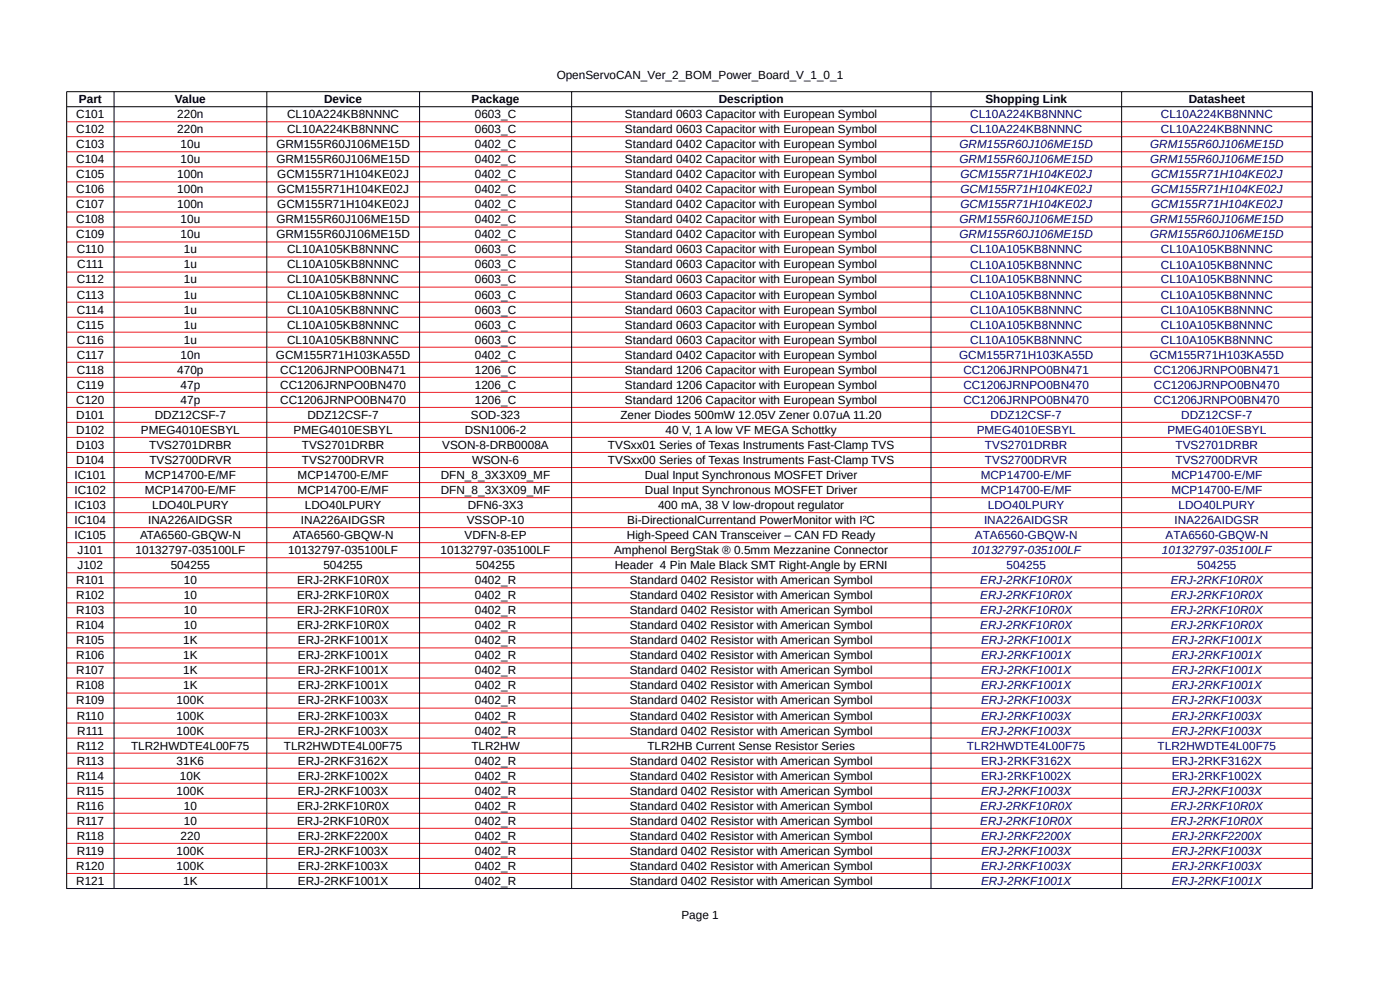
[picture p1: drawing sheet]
<svg xmlns="http://www.w3.org/2000/svg" width="420mm" height="297mm" viewBox="0 0 420 297" stroke-linecap="round" stroke-linejoin="round" font-family="sans-serif">
<defs><g id="words">
<g font-size="3.5">
<text x="167" y="23.8">OpenServoCAN_Ver_2_BOM_Power_Board_V_1_0_1</text>
<text x="22.9" y="35.4">C101</text>
<text x="23.7" y="30.9">Part</text>
<text x="52.5" y="30.9">Value</text>
<text x="53.2" y="35.4">220n</text>
<text x="86.1" y="35.4">CL10A224KB8NNNC</text>
<text x="97.2" y="30.9">Device</text>
<text x="141.5" y="30.9">Package</text>
<text x="142.5" y="35.4">0603_C</text>
<text x="187.5" y="35.4">Standard 0603 Capacitor with European Symbol</text>
<text x="215.7" y="30.9">Description</text>
<text x="295.6" y="30.9">Shopping Link</text>
<text x="356.6" y="30.9">Datasheet</text>
<text x="22.9" y="40">C102</text>
<text x="53.2" y="40">220n</text>
<text x="86.1" y="40">CL10A224KB8NNNC</text>
<text x="142.5" y="40">0603_C</text>
<text x="187.5" y="40">Standard 0603 Capacitor with European Symbol</text>
<text x="22.9" y="44.5">C103</text>
<text x="54.2" y="44.5">10u</text>
<text x="82.9" y="44.5">GRM155R60J106ME15D</text>
<text x="142.5" y="44.5">0402_C</text>
<text x="187.5" y="44.5">Standard 0402 Capacitor with European Symbol</text>
<text x="22.9" y="49">C104</text>
<text x="22.9" y="53.5">C105</text>
<text x="53.2" y="53.5">100n</text>
<text x="54.2" y="49">10u</text>
<text x="82.9" y="49">GRM155R60J106ME15D</text>
<text x="83.2" y="53.5">GCM155R71H104KE02J</text>
<text x="142.5" y="49">0402_C</text>
<text x="142.5" y="53.5">0402_C</text>
<text x="187.5" y="49">Standard 0402 Capacitor with European Symbol</text>
<text x="187.5" y="53.5">Standard 0402 Capacitor with European Symbol</text>
<text x="22.9" y="58">C106</text>
<text x="53.2" y="58">100n</text>
<text x="83.2" y="58">GCM155R71H104KE02J</text>
<text x="142.5" y="58">0402_C</text>
<text x="187.5" y="58">Standard 0402 Capacitor with European Symbol</text>
<text x="22.9" y="62.5">C107</text>
<text x="53.2" y="62.5">100n</text>
<text x="83.2" y="62.5">GCM155R71H104KE02J</text>
<text x="142.5" y="62.5">0402_C</text>
<text x="187.5" y="62.5">Standard 0402 Capacitor with European Symbol</text>
<text x="22.9" y="67">C108</text>
<text x="22.9" y="71.5">C109</text>
<text x="54.2" y="67">10u</text>
<text x="54.2" y="71.5">10u</text>
<text x="82.9" y="67">GRM155R60J106ME15D</text>
<text x="82.9" y="71.5">GRM155R60J106ME15D</text>
<text x="142.5" y="67">0402_C</text>
<text x="142.5" y="71.5">0402_C</text>
<text x="187.5" y="67">Standard 0402 Capacitor with European Symbol</text>
<text x="187.5" y="71.5">Standard 0402 Capacitor with European Symbol</text>
<text x="23" y="76">C110</text>
<text x="55.2" y="76">1u</text>
<text x="86.1" y="76">CL10A105KB8NNNC</text>
<text x="142.5" y="76">0603_C</text>
<text x="187.5" y="76">Standard 0603 Capacitor with European Symbol</text>
<text x="23.2" y="80.5">C111</text>
<text x="55.2" y="80.5">1u</text>
<text x="86.1" y="80.5">CL10A105KB8NNNC</text>
<text x="142.5" y="80.5">0603_C</text>
<text x="187.5" y="80.5">Standard 0603 Capacitor with European Symbol</text>
<text x="23" y="85">C112</text>
<text x="23" y="89.6">C113</text>
<text x="55.2" y="85">1u</text>
<text x="55.2" y="89.6">1u</text>
<text x="86.1" y="85">CL10A105KB8NNNC</text>
<text x="86.1" y="89.6">CL10A105KB8NNNC</text>
<text x="142.5" y="85">0603_C</text>
<text x="142.5" y="89.6">0603_C</text>
<text x="187.5" y="85">Standard 0603 Capacitor with European Symbol</text>
<text x="187.5" y="89.6">Standard 0603 Capacitor with European Symbol</text>
<text x="23" y="94.1">C114</text>
<text x="55.2" y="94.1">1u</text>
<text x="86.1" y="94.1">CL10A105KB8NNNC</text>
<text x="142.5" y="94.1">0603_C</text>
<text x="187.5" y="94.1">Standard 0603 Capacitor with European Symbol</text>
<text x="23" y="98.6">C115</text>
<text x="55.2" y="98.6">1u</text>
<text x="86.1" y="98.6">CL10A105KB8NNNC</text>
<text x="142.5" y="98.6">0603_C</text>
<text x="187.5" y="98.6">Standard 0603 Capacitor with European Symbol</text>
<text x="23" y="103.1">C116</text>
<text x="23" y="107.6">C117</text>
<text x="54.2" y="107.6">10n</text>
<text x="55.2" y="103.1">1u</text>
<text x="82.8" y="107.6">GCM155R71H103KA55D</text>
<text x="86.1" y="103.1">CL10A105KB8NNNC</text>
<text x="142.5" y="103.1">0603_C</text>
<text x="142.5" y="107.6">0402_C</text>
<text x="187.5" y="103.1">Standard 0603 Capacitor with European Symbol</text>
<text x="187.5" y="107.6">Standard 0402 Capacitor with European Symbol</text>
<text x="23" y="112.1">C118</text>
<text x="53.2" y="112.1">470p</text>
<text x="84.1" y="112.1">CC1206JRNPO0BN471</text>
<text x="142.5" y="112.1">1206_C</text>
<text x="187.5" y="112.1">Standard 1206 Capacitor with European Symbol</text>
<text x="23" y="116.6">C119</text>
<text x="54.2" y="116.6">47p</text>
<text x="84.1" y="116.6">CC1206JRNPO0BN470</text>
<text x="142.5" y="116.6">1206_C</text>
<text x="187.5" y="116.6">Standard 1206 Capacitor with European Symbol</text>
<text x="22.9" y="121.1">C120</text>
<text x="22.9" y="125.6">D101</text>
<text x="46.4" y="125.6">DDZ12CSF-7</text>
<text x="54.2" y="121.1">47p</text>
<text x="84.1" y="121.1">CC1206JRNPO0BN470</text>
<text x="92.3" y="125.6">DDZ12CSF-7</text>
<text x="141.3" y="125.6">SOD-323</text>
<text x="142.5" y="121.1">1206_C</text>
<text x="186.1" y="125.6">Zener Diodes 500mW 12.05V Zener 0.07uA 11.20</text>
<text x="187.5" y="121.1">Standard 1206 Capacitor with European Symbol</text>
<text x="22.9" y="130.2">D102</text>
<text x="42.3" y="130.2">PMEG4010ESBYL</text>
<text x="88.1" y="130.2">PMEG4010ESBYL</text>
<text x="139.4" y="130.2">DSN1006-2</text>
<text x="199.7" y="130.2">40 V, 1 A low VF MEGA Schottky</text>
<text x="22.9" y="134.7">D103</text>
<text x="44.8" y="134.7">TVS2701DRBR</text>
<text x="90.6" y="134.7">TVS2701DRBR</text>
<text x="132.6" y="134.7">VSON-8-DRB0008A</text>
<text x="182.4" y="134.7">TVSxx01 Series of Texas Instruments Fast-Clamp TVS</text>
<text x="22.4" y="143.7">IC101</text>
<text x="22.9" y="139.2">D104</text>
<text x="43.5" y="143.7">MCP14700-E/MF</text>
<text x="44.8" y="139.2">TVS2700DRVR</text>
<text x="89.3" y="143.7">MCP14700-E/MF</text>
<text x="90.6" y="139.2">TVS2700DRVR</text>
<text x="132.3" y="143.7">DFN_8_3X3X09_MF</text>
<text x="141.6" y="139.2">WSON-6</text>
<text x="182.4" y="139.2">TVSxx00 Series of Texas Instruments Fast-Clamp TVS</text>
<text x="193.5" y="143.7">Dual Input Synchronous MOSFET Driver</text>
<text x="22.4" y="148.2">IC102</text>
<text x="43.5" y="148.2">MCP14700-E/MF</text>
<text x="89.3" y="148.2">MCP14700-E/MF</text>
<text x="132.3" y="148.2">DFN_8_3X3X09_MF</text>
<text x="193.5" y="148.2">Dual Input Synchronous MOSFET Driver</text>
<text x="22.4" y="152.7">IC103</text>
<text x="45.7" y="152.7">LDO40LPURY</text>
<text x="91.5" y="152.7">LDO40LPURY</text>
<text x="140.3" y="152.7">DFN6-3X3</text>
<text x="197.4" y="152.7">400 mA, 38 V low-dropout regulator</text>
<text x="22.4" y="157.2">IC104</text>
<text x="22.4" y="161.7">IC105</text>
<text x="42" y="161.7">ATA6560-GBQW-N</text>
<text x="44.4" y="157.2">INA226AIDGSR</text>
<text x="87.8" y="161.7">ATA6560-GBQW-N</text>
<text x="90.3" y="157.2">INA226AIDGSR</text>
<text x="139.3" y="161.7">VDFN-8-EP</text>
<text x="140" y="157.2">VSSOP-10</text>
<text x="188.1" y="161.7">High-Speed CAN Transceiver – CAN FD Ready</text>
<text x="188.2" y="157.2">Bi-DirectionalCurrentand PowerMonitor with I²C</text>
<text x="23.2" y="166.2">J101</text>
<text x="40.7" y="166.2">10132797-035100LF</text>
<text x="86.5" y="166.2">10132797-035100LF</text>
<text x="132.2" y="166.2">10132797-035100LF</text>
<text x="184.2" y="166.2">Amphenol BergStak ® 0.5mm Mezzanine Connector</text>
<text x="23.2" y="170.7">J102</text>
<text x="51.2" y="170.7">504255</text>
<text x="97" y="170.7">504255</text>
<text x="142.7" y="170.7">504255</text>
<text x="184.4" y="170.7">Header 4 Pin Male Black SMT Right-Angle by ERNI</text>
<text x="22.9" y="175.2">R101</text>
<text x="22.9" y="179.8">R102</text>
<text x="55.2" y="175.2">10</text>
<text x="55.2" y="179.8">10</text>
<text x="89.1" y="175.2">ERJ-2RKF10R0X</text>
<text x="89.1" y="179.8">ERJ-2RKF10R0X</text>
<text x="142.5" y="175.2">0402_R</text>
<text x="142.5" y="179.8">0402_R</text>
<text x="188.9" y="175.2">Standard 0402 Resistor with American Symbol</text>
<text x="188.9" y="179.8">Standard 0402 Resistor with American Symbol</text>
<text x="22.9" y="184.3">R103</text>
<text x="55.2" y="184.3">10</text>
<text x="89.1" y="184.3">ERJ-2RKF10R0X</text>
<text x="142.5" y="184.3">0402_R</text>
<text x="188.9" y="184.3">Standard 0402 Resistor with American Symbol</text>
<text x="22.9" y="188.8">R104</text>
<text x="55.2" y="188.8">10</text>
<text x="89.1" y="188.8">ERJ-2RKF10R0X</text>
<text x="142.5" y="188.8">0402_R</text>
<text x="188.9" y="188.8">Standard 0402 Resistor with American Symbol</text>
<text x="22.9" y="193.3">R105</text>
<text x="22.9" y="197.8">R106</text>
<text x="55" y="193.3">1K</text>
<text x="55" y="197.8">1K</text>
<text x="89.4" y="193.3">ERJ-2RKF1001X</text>
<text x="89.4" y="197.8">ERJ-2RKF1001X</text>
<text x="142.5" y="193.3">0402_R</text>
<text x="142.5" y="197.8">0402_R</text>
<text x="188.9" y="193.3">Standard 0402 Resistor with American Symbol</text>
<text x="188.9" y="197.8">Standard 0402 Resistor with American Symbol</text>
<text x="22.9" y="202.3">R107</text>
<text x="55" y="202.3">1K</text>
<text x="89.4" y="202.3">ERJ-2RKF1001X</text>
<text x="142.5" y="202.3">0402_R</text>
<text x="188.9" y="202.3">Standard 0402 Resistor with American Symbol</text>
<text x="22.9" y="206.8">R108</text>
<text x="55" y="206.8">1K</text>
<text x="89.4" y="206.8">ERJ-2RKF1001X</text>
<text x="142.5" y="206.8">0402_R</text>
<text x="188.9" y="206.8">Standard 0402 Resistor with American Symbol</text>
<text x="22.9" y="211.3">R109</text>
<text x="23" y="215.9">R110</text>
<text x="53" y="211.3">100K</text>
<text x="53" y="215.9">100K</text>
<text x="89.4" y="211.3">ERJ-2RKF1003X</text>
<text x="89.4" y="215.9">ERJ-2RKF1003X</text>
<text x="142.5" y="211.3">0402_R</text>
<text x="142.5" y="215.9">0402_R</text>
<text x="188.9" y="211.3">Standard 0402 Resistor with American Symbol</text>
<text x="188.9" y="215.9">Standard 0402 Resistor with American Symbol</text>
<text x="23.2" y="220.4">R111</text>
<text x="53" y="220.4">100K</text>
<text x="89.4" y="220.4">ERJ-2RKF1003X</text>
<text x="142.5" y="220.4">0402_R</text>
<text x="188.9" y="220.4">Standard 0402 Resistor with American Symbol</text>
<text x="23" y="224.8">R112</text>
<text x="39.3" y="224.8">TLR2HWDTE4L00F75</text>
<text x="85.2" y="224.8">TLR2HWDTE4L00F75</text>
<text x="141.4" y="224.8">TLR2HW</text>
<text x="194.2" y="224.8">TLR2HB Current Sense Resistor Series</text>
<text x="23" y="229.4">R113</text>
<text x="23" y="233.9">R114</text>
<text x="53" y="229.4">31K6</text>
<text x="54" y="233.9">10K</text>
<text x="89.4" y="229.4">ERJ-2RKF3162X</text>
<text x="89.4" y="233.9">ERJ-2RKF1002X</text>
<text x="142.5" y="229.4">0402_R</text>
<text x="142.5" y="233.9">0402_R</text>
<text x="188.9" y="229.4">Standard 0402 Resistor with American Symbol</text>
<text x="188.9" y="233.9">Standard 0402 Resistor with American Symbol</text>
<text x="23" y="238.4">R115</text>
<text x="53" y="238.4">100K</text>
<text x="89.4" y="238.4">ERJ-2RKF1003X</text>
<text x="142.5" y="238.4">0402_R</text>
<text x="188.9" y="238.4">Standard 0402 Resistor with American Symbol</text>
<text x="23" y="242.9">R116</text>
<text x="55.2" y="242.9">10</text>
<text x="89.1" y="242.9">ERJ-2RKF10R0X</text>
<text x="142.5" y="242.9">0402_R</text>
<text x="188.9" y="242.9">Standard 0402 Resistor with American Symbol</text>
<text x="23" y="247.4">R117</text>
<text x="23" y="251.9">R118</text>
<text x="54.2" y="251.9">220</text>
<text x="55.2" y="247.4">10</text>
<text x="89.1" y="247.4">ERJ-2RKF10R0X</text>
<text x="89.4" y="251.9">ERJ-2RKF2200X</text>
<text x="142.5" y="247.4">0402_R</text>
<text x="142.5" y="251.9">0402_R</text>
<text x="188.9" y="247.4">Standard 0402 Resistor with American Symbol</text>
<text x="188.9" y="251.9">Standard 0402 Resistor with American Symbol</text>
<text x="23" y="256.4">R119</text>
<text x="53" y="256.4">100K</text>
<text x="89.4" y="256.4">ERJ-2RKF1003X</text>
<text x="142.5" y="256.4">0402_R</text>
<text x="188.9" y="256.4">Standard 0402 Resistor with American Symbol</text>
<text x="22.9" y="260.9">R120</text>
<text x="53" y="260.9">100K</text>
<text x="89.4" y="260.9">ERJ-2RKF1003X</text>
<text x="142.5" y="260.9">0402_R</text>
<text x="188.9" y="260.9">Standard 0402 Resistor with American Symbol</text>
<text x="22.9" y="265.5">R121</text>
<text x="55" y="265.5">1K</text>
<text x="89.4" y="265.5">ERJ-2RKF1001X</text>
<text x="142.5" y="265.5">0402_R</text>
<text x="188.9" y="265.5">Standard 0402 Resistor with American Symbol</text>
<text x="204.4" y="275.8">Page 1</text>
</g>
<g font-size="3.5" fill="#000080">
<text x="291.1" y="35.4">CL10A224KB8NNNC</text>
<text x="348.3" y="35.4">CL10A224KB8NNNC</text>
<text x="291.1" y="40">CL10A224KB8NNNC</text>
<text x="348.3" y="40">CL10A224KB8NNNC</text>
<text x="287.8" y="44.5">GRM155R60J106ME15D</text>
<text x="345" y="44.5">GRM155R60J106ME15D</text>
<text x="287.8" y="49">GRM155R60J106ME15D</text>
<text x="288.1" y="53.5">GCM155R71H104KE02J</text>
<text x="345" y="49">GRM155R60J106ME15D</text>
<text x="345.3" y="53.5">GCM155R71H104KE02J</text>
<text x="288.1" y="58">GCM155R71H104KE02J</text>
<text x="345.3" y="58">GCM155R71H104KE02J</text>
<text x="288.1" y="62.5">GCM155R71H104KE02J</text>
<text x="345.3" y="62.5">GCM155R71H104KE02J</text>
<text x="287.8" y="67">GRM155R60J106ME15D</text>
<text x="287.8" y="71.5">GRM155R60J106ME15D</text>
<text x="345" y="67">GRM155R60J106ME15D</text>
<text x="345" y="71.5">GRM155R60J106ME15D</text>
<text x="291.1" y="76">CL10A105KB8NNNC</text>
<text x="348.3" y="76">CL10A105KB8NNNC</text>
<text x="291.1" y="80.6">CL10A105KB8NNNC</text>
<text x="348.3" y="80.6">CL10A105KB8NNNC</text>
<text x="291.1" y="85">CL10A105KB8NNNC</text>
<text x="291.1" y="89.6">CL10A105KB8NNNC</text>
<text x="348.3" y="85">CL10A105KB8NNNC</text>
<text x="348.3" y="89.6">CL10A105KB8NNNC</text>
<text x="291.1" y="94.1">CL10A105KB8NNNC</text>
<text x="348.3" y="94.1">CL10A105KB8NNNC</text>
<text x="291.1" y="98.6">CL10A105KB8NNNC</text>
<text x="348.3" y="98.6">CL10A105KB8NNNC</text>
<text x="287.7" y="107.6">GCM155R71H103KA55D</text>
<text x="291.1" y="103.1">CL10A105KB8NNNC</text>
<text x="344.9" y="107.6">GCM155R71H103KA55D</text>
<text x="348.3" y="103.1">CL10A105KB8NNNC</text>
<text x="289" y="112.1">CC1206JRNPO0BN471</text>
<text x="346.2" y="112.1">CC1206JRNPO0BN471</text>
<text x="289" y="116.6">CC1206JRNPO0BN470</text>
<text x="346.2" y="116.6">CC1206JRNPO0BN470</text>
<text x="289" y="121.1">CC1206JRNPO0BN470</text>
<text x="297.2" y="125.6">DDZ12CSF-7</text>
<text x="346.2" y="121.1">CC1206JRNPO0BN470</text>
<text x="354.4" y="125.6">DDZ12CSF-7</text>
<text x="293" y="130.2">PMEG4010ESBYL</text>
<text x="350.2" y="130.2">PMEG4010ESBYL</text>
<text x="295.5" y="134.7">TVS2701DRBR</text>
<text x="352.7" y="134.7">TVS2701DRBR</text>
<text x="294.2" y="143.7">MCP14700-E/MF</text>
<text x="295.5" y="139.2">TVS2700DRVR</text>
<text x="351.4" y="143.7">MCP14700-E/MF</text>
<text x="352.7" y="139.2">TVS2700DRVR</text>
<text x="294.2" y="148.2">MCP14700-E/MF</text>
<text x="351.4" y="148.2">MCP14700-E/MF</text>
<text x="296.4" y="152.7">LDO40LPURY</text>
<text x="353.6" y="152.7">LDO40LPURY</text>
<text x="292.5" y="161.7">ATA6560-GBQW-N</text>
<text x="295.2" y="157.2">INA226AIDGSR</text>
<text x="349.6" y="161.7">ATA6560-GBQW-N</text>
<text x="352.4" y="157.2">INA226AIDGSR</text>
<text x="291.4" y="166.3">10132797-035100LF</text>
<text x="348.6" y="166.3">10132797-035100LF</text>
<text x="301.9" y="170.7">504255</text>
<text x="359.1" y="170.7">504255</text>
<text x="294" y="175.2">ERJ-2RKF10R0X</text>
<text x="294" y="179.8">ERJ-2RKF10R0X</text>
<text x="351.2" y="175.2">ERJ-2RKF10R0X</text>
<text x="351.2" y="179.8">ERJ-2RKF10R0X</text>
<text x="294" y="184.3">ERJ-2RKF10R0X</text>
<text x="351.2" y="184.3">ERJ-2RKF10R0X</text>
<text x="294" y="188.8">ERJ-2RKF10R0X</text>
<text x="351.2" y="188.8">ERJ-2RKF10R0X</text>
<text x="294.3" y="193.3">ERJ-2RKF1001X</text>
<text x="294.3" y="197.8">ERJ-2RKF1001X</text>
<text x="351.5" y="193.3">ERJ-2RKF1001X</text>
<text x="351.5" y="197.8">ERJ-2RKF1001X</text>
<text x="294.3" y="202.3">ERJ-2RKF1001X</text>
<text x="351.5" y="202.3">ERJ-2RKF1001X</text>
<text x="294.3" y="206.8">ERJ-2RKF1001X</text>
<text x="351.5" y="206.8">ERJ-2RKF1001X</text>
<text x="294.3" y="211.3">ERJ-2RKF1003X</text>
<text x="294.3" y="215.9">ERJ-2RKF1003X</text>
<text x="351.5" y="211.3">ERJ-2RKF1003X</text>
<text x="351.5" y="215.9">ERJ-2RKF1003X</text>
<text x="294.3" y="220.4">ERJ-2RKF1003X</text>
<text x="351.5" y="220.4">ERJ-2RKF1003X</text>
<text x="290.1" y="224.8">TLR2HWDTE4L00F75</text>
<text x="347.3" y="224.8">TLR2HWDTE4L00F75</text>
<text x="294.3" y="229.4">ERJ-2RKF3162X</text>
<text x="294.3" y="233.9">ERJ-2RKF1002X</text>
<text x="351.5" y="229.4">ERJ-2RKF3162X</text>
<text x="351.5" y="233.9">ERJ-2RKF1002X</text>
<text x="294.3" y="238.4">ERJ-2RKF1003X</text>
<text x="351.5" y="238.4">ERJ-2RKF1003X</text>
<text x="294" y="242.9">ERJ-2RKF10R0X</text>
<text x="351.2" y="242.9">ERJ-2RKF10R0X</text>
<text x="294" y="247.4">ERJ-2RKF10R0X</text>
<text x="294.3" y="251.9">ERJ-2RKF2200X</text>
<text x="351.2" y="247.4">ERJ-2RKF10R0X</text>
<text x="351.5" y="251.9">ERJ-2RKF2200X</text>
<text x="294.3" y="256.4">ERJ-2RKF1003X</text>
<text x="351.5" y="256.4">ERJ-2RKF1003X</text>
<text x="294.3" y="260.9">ERJ-2RKF1003X</text>
<text x="351.5" y="260.9">ERJ-2RKF1003X</text>
<text x="294.3" y="265.5">ERJ-2RKF1001X</text>
<text x="351.5" y="265.5">ERJ-2RKF1001X</text>
</g>
</g></defs>
<path d="M20 27.5h373.7v239h-373.7M20 32h373.7M20 27.5v239M34.2 27.5v239M80 27.5v239M125.9 27.5v239M171.5 27.5v239M279.3 27.5v239M336.5 27.5v239" fill="none" stroke="#000" stroke-width=".3"/>
<g fill="none" stroke="#ed1c24" stroke-width=".3">
<path d="M20 36.5h373.7M20 41h373.7M20 45.5h373.7M20 50h373.7M20 54.6h373.7M20 59.1h373.7M20 63.6h373.7M20 68.1h373.7M20 72.6h373.7M20 77.1h373.7M20 81.6h373.7M20 86.1h373.7"/>
<path d="M20 90.7h373.7M20 95.2h373.7M20 99.6h373.7M20 104.2h373.7M20 108.7h373.7M20 113.2h373.7M20 117.7h373.7M20 122.2h373.7M20 126.7h373.7M20 131.2h373.7M20 135.7h373.7M20 140.3h373.7"/>
<path d="M20 144.8h373.7M20 149.3h373.7M20 153.8h373.7M20 158.3h373.7M20 162.8h373.7M20 167.3h373.7M20 171.8h373.7M20 176.3h373.7M20 180.9h373.7M20 185.3h373.7M20 189.9h373.7M20 194.4h373.7"/>
<path d="M20 198.9h373.7M20 203.4h373.7M20 207.9h373.7M20 212.4h373.7M20 216.9h373.7M20 221.4h373.7M20 225.9h373.7M20 230.5h373.7M20 235h373.7M20 239.5h373.7M20 244h373.7M20 248.5h373.7"/>
<path d="M20 253h373.7M20 257.5h373.7M20 262h373.7"/>
</g>
<use href="#words"/>
</svg>
